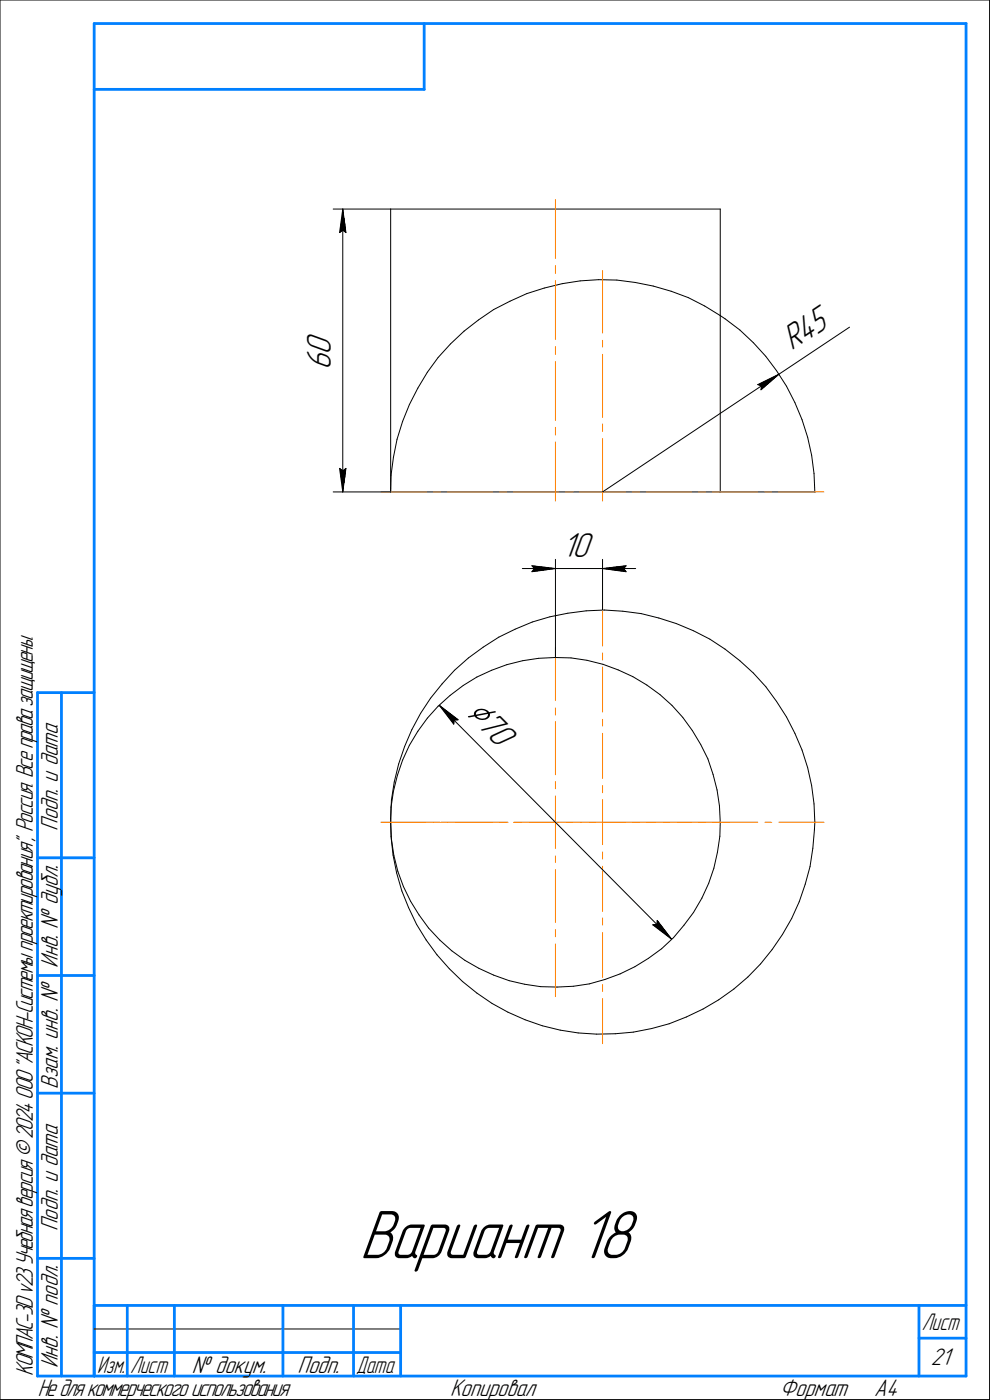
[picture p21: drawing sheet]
<svg xmlns="http://www.w3.org/2000/svg" width="210mm" height="297mm" viewBox="0 0 210 297" stroke-linecap="round" stroke-linejoin="round" font-family="sans-serif">
<defs><g id="words">
<text font-size="15.6" x="76.3" y="267">Вариант 18</text>
<text font-size="8.5" x="98.6" y="151.4" transform="rotate(45 98.6 151.4)">⌀70</text>
<g font-size="7.8">
<text x="70.2" y="75.3" transform="rotate(-90 70.2 75.3)">0</text>
<text x="168" y="74.5" transform="rotate(-34 168 74.5)">R45</text>
<text x="70.2" y="78.5" transform="rotate(-90 70.2 78.5)">6</text>
<text x="119.3" y="118.1">10</text>
</g>
<g font-size="5.4">
<text x="12.3" y="176.2" transform="rotate(-90 12.3 176.2)">Подп. и дата</text>
<text x="12.3" y="205.3" transform="rotate(-90 12.3 205.3)">Инв. № дубл.</text>
<text x="12.3" y="231.1" transform="rotate(-90 12.3 231.1)">Взам. инв. №</text>
<text x="12.3" y="261.2" transform="rotate(-90 12.3 261.2)">Подп. и дата</text>
<text x="7" y="292" transform="rotate(-90 7 292)">КОМПАС-3Dv23Учебнаяверсия©2024ООО&quot;АСКОН-Системыпроектирования&quot;, Россия. Всеправазащищены.</text>
<text x="12.3" y="290.3" transform="rotate(-90 12.3 290.3)">Инв. № подл.</text>
<text x="40.7" y="291.3">№ докум.</text>
<text x="63.1" y="291.3">Подп.</text>
<text x="197.5" y="289.8">21</text>
<text x="8" y="296.3">Недлякоммерческогоиспользования</text>
<text x="95.5" y="296.3">Копировал</text>
<text x="165.5" y="296.3">Формат</text>
<text x="185.5" y="296.3">A4</text>
</g>
<g font-size="5.3">
<text x="195.6" y="282.3">Лист</text>
<text x="20.6" y="291.3">Изм.</text>
<text x="27.6" y="291.3">Лист</text>
<text x="75.6" y="291.3">Дата</text>
</g>
</g></defs>
<g fill="none" stroke="#000" stroke-width=".21">
<path d="M0 0v297zM0 0h210zM210 0v297zM70.7 44.4h12.2zM72.1 49.4l.6-.5zM72.7 44.4l.7 5zM72.7 48.9l.7 .5zM72.7 44.4l-.6 5zM72.7 44.4v60zM82.9 44.4h69.9zM82.9 44.4v60zM123.1 59.6l3.9-.2z"/>
<path d="M127 59.4h3.9zM130.9 59.4l3.9 .5zM134.8 59.9l3.8 .8zM152.8 44.4v22.6zM90.7 79l-2.1 3.4zM93 75.9l-2.3 3.1zM95.6 73l2.9-2.7zM95.6 73l-2.6 2.9zM98.5 70.3l3-2.4zM101.5 67.9l3.2-2.2zM104.7 65.7l3.5-1.8zM108.2 63.9l3.6-1.6z"/>
<path d="M111.8 62.3l3.7-1.2zM115.5 61.1l3.8-.9zM119.3 60.2l3.8-.6zM138.6 60.7l3.8 1.1zM142.4 61.8l3.6 1.4zM146 63.2l3.5 1.7zM149.5 64.9l3.3 2.1zM152.8 67l1 .6zM152.8 67v37.4zM153.8 67.6l3.2 2.4zM157 70l2.9 2.7zM159.9 72.7l2.6 2.9z"/>
<path d="M162.5 75.6l2.3 3.1zM164.8 78.7l2.1 3.3zM165.3 79.4l15-10zM72.1 99.4l.6 5zM72.1 99.4l.6 .5zM72.7 99.9l.7-.5zM73.4 99.4l-.7 5zM83.5 97l-.5 3.8zM84.2 93.2l-.7 3.8zM85.4 89.4l-1.2 3.8zM86.9 85.9l-1.5 3.5zM88.6 82.4l-1.7 3.5z"/>
<path d="M160.8 81.6l.7 .3zM160.8 81.6l4.5-2.2zM161.5 82.7l3.8-3.3zM161.5 81.9v.8zM166.9 82l1.8 3.4zM168.7 85.4l1.5 3.7zM170.2 89.1l1.2 3.7zM171.4 92.8l.8 3.8zM172.2 96.6l.5 3.9zM70.7 104.4h12.2zM82.9 104.4h69.9zM83 100.8l-.1 3.6z"/>
<path d="M117.9 118.7v20.8zM127.8 118.7v10.8zM127.8 104.4l37.5-25zM152.8 104.4h20.1zM172.7 100.5l.2 3.9zM99.4 139.6l3.1-2.3zM102.5 137.3l3.3-2.1zM105.8 135.2l3.5-1.7zM109.3 133.5l3.6-1.5zM110.8 120.6h7.1zM112.9 120.1l5 .5zM112.9 120.1l.5 .5z"/>
<path d="M112.9 121.3l5-.7zM112.9 132l3.8-1.1zM113.4 120.6l-.5 .7zM114.3 139.7l3.5-.2zM116.7 130.9l3.8-.8zM117.8 139.5l3.4 .1zM117.9 120.6h9.9zM120.5 130.1l3.9-.5zM121.2 139.6l3.3 .5zM124.4 129.6l3.9-.1zM127.8 120.6l5 .7zM127.8 120.6l5-.5z"/>
<path d="M127.8 120.6h7.1zM128.3 129.5l3.9 .2zM132.2 129.7l3.9 .5zM132.3 120.6l.5 .7zM132.8 120.1l-.5 .5zM136.1 130.2l3.7 .9zM139.8 131.1l3.7 1.2zM143.5 132.3l3.7 1.6zM147.2 133.9l3.4 1.7zM150.6 135.6l3.2 2.2zM153.8 137.8l3.2 2.4zM85.9 158.4l-1.3 3.7z"/>
<path d="M86.9 158.2l-1.5 3.1zM87.4 154.9l-1.5 3.5zM88.6 155.2l-1.7 3zM89.2 151.4l-1.8 3.5zM90.7 152.4l-2.1 2.8zM91.4 148.2l-2.2 3.2zM93 149.9l2.5-2.3zM93 149.9l-2.3 2.5zM93.2 149.7l4 3zM93.2 149.7l3.1 4zM93.2 149.7l49.3 49.6zM93.8 145.1l-2.4 3.1z"/>
<path d="M95.5 147.6l2.8-2.1zM96.4 152.8l.8-.1zM96.4 152.8l-.1 .9zM96.4 142.2l3-2.6zM96.4 142.2l-2.6 2.9zM98.3 145.5l2.9-1.8zM101.2 143.7l3.1-1.5zM104.3 142.2l3.2-1.1zM107.5 141.1l3.4-.9zM110.9 140.2l3.4-.5zM124.5 140.1l3.4 .9zM127.9 141l3.2 1.2z"/>
<path d="M131.1 142.2l3.2 1.4zM134.3 143.6l2.9 1.8zM137.2 145.4l2.8 2zM140 147.4l2.6 2.3zM142.6 149.7l2.3 2.5zM144.9 152.2l2 2.8zM146.9 155l1.8 3zM148.7 158l1.5 3zM157 140.2l2.9 2.6zM159.9 142.8l2.6 2.9zM162.5 145.7l2.3 3.1zM164.8 148.8l2.1 3.3z"/>
<path d="M166.9 152.1l1.8 3.5zM168.7 155.6l1.5 3.6zM170.2 159.2l1.2 3.7zM82.9 174.8l.2 3.3zM82.9 173.7l.1 3.8zM83 171.3l-.1 3.5zM83 177.5l.4 3.9zM83.1 178.1l.5 3.4zM83.1 169.8l-.2 3.9zM83.5 167.9l-.5 3.4zM83.7 165.9l-.6 3.9zM84.3 164.5l-.8 3.4z"/>
<path d="M84.6 162.1l-.9 3.8zM85.4 161.3l-1.1 3.2zM150.2 161l1.1 3.3zM151.3 164.3l.8 3.3zM152.1 167.6l.6 3.4zM152.7 171l.1 3.5zM152.7 177.5l-.5 3.3zM152.8 174.5l-.1 3zM171.4 162.9l.8 3.8zM172.2 166.7l.5 3.9zM172.7 170.6l.2 3.9zM172.8 176.1l-.3 3.9z"/>
<path d="M172.9 174.5l-.1 1.6zM83.4 181.4l.8 3.9zM83.6 181.5l.8 3.4zM84.2 185.3l1.1 3.8zM84.4 184.9l1.2 3.2zM85.3 189.1l1.4 3.5zM85.6 188.1l1.5 3.2zM86.7 192.6l1.7 3.6zM87.1 191.3l1.8 2.8zM88.4 196.2l2 3.3zM88.9 194.1l2 2.8zM90.4 199.5l2.3 3.1z"/>
<path d="M90.9 196.9l2.4 2.6zM93.3 199.5l2.5 2.3zM138.5 196.3l4 3zM138.5 196.3l.9-.1zM139.4 195.3v.9zM139.4 195.3l3.1 4zM145.1 196.3l-2.2 2.7zM147.2 193.6l-2.1 2.7zM148.9 190.6l-1.7 3zM150.4 187.5l-1.5 3.1zM151.5 184.2l-1.1 3.3zM152.2 180.8l-.7 3.4z"/>
<path d="M166 198.3l-2.2 3.2zM168 194.9l-2 3.4zM169.6 191.3l-1.6 3.6zM170.9 187.6l-1.3 3.7zM171.9 183.9l-1 3.7zM172.5 180l-.6 3.9zM92.7 202.6l2.6 3zM95.3 205.6l2.8 2.7zM95.8 201.8l2.8 2zM98.1 208.3l3.1 2.4zM98.6 203.8l3 1.7zM101.2 210.7l3.2 2.2z"/>
<path d="M101.6 205.5l3.1 1.4zM104.4 212.9l3.4 1.9zM104.7 206.9l3.3 1.2zM107.8 214.8l3.6 1.6zM108 208.1l3.3 .8zM111.3 208.9l3.4 .5zM111.4 216.4l3.7 1.3zM114.7 209.4l3.5 .1zM115.1 217.7l3.8 .9zM118.2 209.5l3.5-.2zM118.9 218.6l3.8 .6zM121.7 209.3l3.4-.5z"/>
<path d="M122.7 219.2l3.9 .3zM125.1 208.8l3.3-.9zM126.6 219.5l4-.1zM128.4 207.9l3.2-1.2zM130.6 219.4l3.8-.4zM131.6 206.7l3.1-1.6zM134.4 219l3.9-.7zM134.7 205.1l2.9-1.7zM137.6 203.4l2.8-2.1zM138.3 218.3l3.7-1zM140.4 201.3l2.5-2.3zM142 217.3l3.6-1.5z"/>
<path d="M145.6 215.8l3.6-1.7zM149.2 214.1l3.3-1.9zM152.5 212.2l3.2-2.3zM155.7 209.9l3-2.6zM161.4 204.6l-2.7 2.7zM163.8 201.5l-2.4 3.1zM0 297h210zM20 282h65z"/>
</g>
<g fill="none" stroke="#ff8000" stroke-width=".21">
<path d="M117.9 42.3v12.6zM117.9 56.4v1.6zM117.9 59.5v12.6zM127.8 57.4v13.3zM117.9 73.6v1.6zM117.9 76.7v12.5zM127.8 72.2v1.5zM127.8 75.2v6.7zM117.9 90.7v1.6zM117.9 93.8v12.5zM127.8 93v13.3zM127.8 90v1.5z"/>
<path d="M127.8 81.9v6.7zM80.9 104.4h9.5zM91.9 104.4h1.5zM94.9 104.4h9.6zM106 104.4h1.5zM109 104.4h9.5zM120.1 104.4h1.5zM123 104.4h4.8zM127.8 104.4h4.9zM134.1 104.4h1.5zM137.2 104.4h9.5zM148.2 104.4h1.5z"/>
<path d="M151.2 104.4h9.6zM162.3 104.4h1.4zM165.3 104.4h9.5zM117.9 137.5v11.2zM127.8 127.5v9.6zM127.8 138.6v1.4zM117.9 150.2v1.5zM117.9 153.2v11.2zM127.8 141.6v9.5zM127.8 152.7v1.4zM127.8 155.6v9.6zM80.9 174.5h9.5z"/>
<path d="M80.9 174.5h11.1zM91.9 174.5h1.5zM93.6 174.5h1.5zM94.9 174.5h9.6zM96.5 174.5h11.3zM106 174.5h1.5zM109 174.5h9.5zM109.2 174.5h1.5zM112.3 174.5h5.6zM117.9 174.5h5.5zM117.9 174.5v5.6zM117.9 165.9v1.5z"/>
<path d="M117.9 168.9v5.6zM120.1 174.5h1.5zM123 174.5h4.8zM125 174.5h1.4zM127.8 174.5h4.9zM127.8 174.5v4.7zM127.8 166.7v1.5zM127.8 169.7v4.8zM127.9 174.5h11.2zM134.1 174.5h1.5zM137.2 174.5h9.5zM140.6 174.5h1.6z"/>
<path d="M143.7 174.5h11.2zM148.2 174.5h1.5zM151.2 174.5h9.6zM162.3 174.5h1.4zM165.3 174.5h9.5zM117.9 197.3v1.5zM117.9 184.6v11.1zM117.9 181.6v1.4zM127.8 197.9v9.5zM127.8 194.8v1.5zM127.8 183.8v9.6zM127.8 180.8v1.5z"/>
<path d="M117.9 200.3v11.2zM127.8 211.9v9.6zM127.8 209v1.4z"/>
</g>
<g fill="#fff" stroke="#fff" stroke-width=".21">
<path d="M164.8 79.5h.5zM164.3 79.6h.9zM163.9 79.7h1.3zM163.4 79.8h1.7zM163.2 79.8h1.8zM163.1 79.9h1.9zM162.9 80h2zM162.7 80.1h2.1zM162.6 80.2h2.2zM162.4 80.3h2.4zM162.2 80.3h2.6zM162.1 80.4h2.6zM161.9 80.5h2.7zM161.7 80.6h2.9zM161.5 80.7h3zM161.4 80.8h3zM161.2 80.9h3.2zM161 80.9h3.3zM160.9 81h3.4zM160.7 81.1h3.5zM160.5 81.2h3.6zM160.4 81.3h3.6zM160.2 81.4h3.7zM160 81.4h3.8zM160.1 81.5h3.6zM160.2 81.6h3.4zM160.2 81.7h3.3zM160.3 81.8h3.1zM160.4 81.9h2.9zM160.4 82h2.8zM160.4 82h2.7zM160.5 82.1h2.5zM160.5 82.2h2.4zM160.6 82.3h2.2zM160.7 82.4h2zM160.7 82.5h1.9zM160.8 82.5h1.7zM160.9 82.6h1.5zM160.9 82.7h1.4zM161 82.8h1.2zM161 82.9h1.1zM161 83h1.1zM161.1 83.1h.8zM161.2 83.1h.6zM161.2 83.2h.5zM161.3 83.3h.3zM161.4 83.4h.1z"/>
<path d="M174 63.8h.2zM173.8 63.9h.4zM173.7 64h.5zM173.6 64.1h.7zM173.5 64.2h.9zM173.3 64.3h1.1zM173.2 64.3h1.3zM173.1 64.4h1.5zM173 64.5h1.6zM172.8 64.6h1.9zM172.7 64.7h2.1zM172.6 64.8h2.2zM172.5 64.9h2.3zM172.3 64.9h2.6zM172.2 65h2.7zM172 65.1h3zM172 65.2h3.1zM171.8 65.3h3.3zM171.7 65.4h3.5zM171.5 65.4h3.7zM171.4 65.5h3.9zM171.3 65.6h4zM171.2 65.7h4.1zM171 65.8h4.4zM170.9 65.9h4.6zM170.8 66h4.7zM170.7 66h4.9zM170.5 66.1h5.2zM170.4 66.2h5.3zM170.3 66.3h5.5zM170.2 66.4h5.7zM170 66.5h5.9zM169.9 66.5h6zM169.8 66.6h6.2zM169.7 66.7h6.3zM169.5 66.8h6.6zM169.4 66.9h6.7zM169.2 67h7zM169.2 67.1h7.1zM169 67.1h7.3zM168.9 67.2h7.5zM168.7 67.3h7.7zM168.7 67.4h7.7zM168.5 67.5h8zM168.4 67.6h8.2zM168.2 67.6h8.4zM168.1 67.7h8.6zM168 67.8h8.8zM167.9 67.9h8.9zM167.7 68h9.2zM167.6 68.1h9.4zM167.5 68.2h9.5zM167.4 68.2h9.6zM167.2 68.3h9.8zM167.1 68.4h10zM167 68.5h10.2zM166.9 68.6h10.3zM166.7 68.7h10.6zM166.6 68.7h10.8zM166.5 68.8h10.9zM166.4 68.9h11.1zM166.2 69h11.3zM166.1 69.1h11.4zM165.9 69.2h11.7zM165.9 69.3h11.8zM165.7 69.3h12zM165.6 69.4h12.2zM165.4 69.5h12.5zM165.4 69.6h12.5zM165.2 69.7h12.8zM165.1 69.8h12.9zM164.9 69.8h13zM165 69.9h12.7zM165.1 70h12.5zM165.2 70.1h12.3zM165.2 70.2h12.2zM165.3 70.3h11.9zM165.4 70.4h11.7zM165.4 70.4h11.6zM165.4 70.5h11.5zM165.5 70.6h11.2zM165.5 70.7h11.1zM165.6 70.8h10.8zM165.7 70.9h10.7zM165.7 71h10.5zM165.8 71h10.3zM165.9 71.1h10zM165.9 71.2h10zM165.9 71.3h9.8zM166 71.4h9.6zM166 71.5h9.4zM166.1 71.5h9.2zM166.2 71.6h9zM166.2 71.7h8.9zM166.3 71.8h8.6zM166.4 71.9h8.4zM166.4 72h8.3zM166.5 72.1h8.1zM166.5 72.1h7.9zM166.5 72.2h7.8zM166.6 72.3h7.6zM166.7 72.4h7.4zM166.7 72.5h7.2zM166.8 72.6h7zM166.9 72.6h6.8zM166.9 72.7h6.7zM167 72.8h6.4zM167 72.9h6.3zM167 73h6.1zM167.1 73.1h6zM167.2 73.2h5.7zM167.2 73.2h5.6zM167.3 73.3h5.3zM167.4 73.4h5.2zM167.4 73.5h5zM167.5 73.6h4.8zM167.6 73.7h4.5zM167.6 73.7h4.4zM167.6 73.8h4.3zM167.7 73.9h4.1zM167.7 74h3.9zM167.8 74.1h3.7zM167.9 74.2h3.5zM167.9 74.3h3.4zM168 74.3h3.1zM168.1 74.4h2.9zM168.1 74.5h2.8zM168.1 74.6h2.7zM168.2 74.7h2.4zM168.2 74.8h2.3zM168.3 74.8h2zM168.4 74.9h1.9zM168.4 75h1.7zM168.5 75.1h1.5zM168.6 75.2h1.2zM168.6 75.3h1.2zM168.7 75.4h.9zM168.7 75.4h.8zM168.7 75.5h.6zM168.8 75.6h.4zM168.9 75.7h.2z"/>
<path d="M64.6 70.3h7.1zM64.6 70.4h7.1zM64.6 70.4h7.1zM64.6 70.5h7.1zM64.6 70.6h7.1zM64.6 70.7h7.1zM64.6 70.8h7.1zM64.6 70.9h7.1zM64.6 71h7.1zM64.6 71h7.1zM64.6 71.1h7.1zM64.6 71.2h7.1zM64.6 71.3h7.1zM64.6 71.4h7.1zM64.6 71.5h7.1zM64.6 71.5h7.1zM64.6 71.6h7.1zM64.6 71.7h7.1zM64.6 71.8h7.1zM64.6 71.9h7.1zM64.6 72h7.1zM64.6 72.1h7.1zM64.6 72.1h7.1zM64.6 72.2h7.1zM64.6 72.3h7.1zM64.6 72.4h7.1zM64.6 72.5h7.1zM64.6 72.6h7.1zM64.6 72.6h7.1zM64.6 72.7h7.1zM64.6 72.8h7.1zM64.6 72.9h7.1zM64.6 73h7.1zM64.6 73.1h7.1zM64.6 73.2h7.1zM64.6 73.2h7.1zM64.6 73.3h7.1zM64.6 73.4h7.1zM64.6 73.5h7.1zM64.6 73.6h7.1zM64.6 73.7h7.1zM64.6 73.7h7.1zM64.6 73.8h7.1zM64.6 73.9h7.1zM64.6 74h7.1zM64.6 74.1h7.1zM64.6 74.2h7.1zM64.6 74.3h7.1zM64.6 74.3h7.1zM64.6 74.4h7.1zM64.6 74.5h7.1zM64.6 74.6h7.1zM64.6 74.7h7.1zM64.6 74.8h7.1zM64.6 74.8h7.1zM64.6 74.9h7.1zM64.6 75h7.1zM64.6 75.1h7.1zM64.6 75.2h7.1zM64.6 75.3h7.1zM64.6 75.4h7.1zM64.6 75.4h7.1zM64.6 75.5h7.1zM64.6 75.6h7.1zM64.6 75.7h7.1zM64.6 75.8h7.1zM64.6 75.9h7.1zM64.6 75.9h7.1zM64.6 76h7.1zM64.6 76.1h7.1zM64.6 76.2h7.1zM64.6 76.3h7.1zM64.6 76.4h7.1zM64.6 76.5h7.1zM64.6 76.5h7.1zM64.6 76.6h7.1zM64.6 76.7h7.1zM64.6 76.8h7.1zM64.6 76.9h7.1zM64.6 77h7.1zM64.6 77h7.1zM64.6 77.1h7.1zM64.6 77.2h7.1zM64.6 77.3h7.1zM64.6 77.4h7.1zM64.6 77.5h7.1zM64.6 77.6h7.1zM64.6 77.6h7.1zM64.6 77.7h7.1zM64.6 77.8h7.1zM64.6 77.9h7.1zM64.6 78h7.1zM64.6 78.1h7.1zM64.6 78.1h7.1zM64.6 78.2h7.1zM64.6 78.3h7.1zM64.6 78.4h7.1z"/>
<path d="M71.5 98.9h2.5zM71.6 99h2.4zM71.6 99.1h2.4zM71.6 99.1h2.4zM71.6 99.2h2.4zM71.6 99.3h2.4zM71.6 99.4h2.4zM71.6 99.5h2.4zM71.6 99.6h2.3zM71.7 99.7h2.2zM71.7 99.7h2.2zM71.7 99.8h2.2zM71.7 99.9h2.2zM71.7 100h2.2zM71.7 100.1h2.2zM71.7 100.2h2.1zM71.7 100.2h2.1zM71.7 100.3h2.1zM71.8 100.4h2zM71.8 100.5h2zM71.8 100.6h2zM71.8 100.7h2zM71.8 100.8h1.9zM71.8 100.8h1.9zM71.8 100.9h1.9zM71.8 101h1.9zM71.8 101.1h1.9zM71.9 101.2h1.8zM71.9 101.3h1.8zM71.9 101.3h1.8zM71.9 101.4h1.8zM71.9 101.5h1.8zM71.9 101.6h1.8zM71.9 101.7h1.8zM71.9 101.8h1.8zM71.9 101.9h1.8zM72 101.9h1.7zM72 102h1.6zM72 102.1h1.6zM72 102.2h1.6zM72 102.3h1.6zM72 102.4h1.6zM72 102.4h1.6zM72 102.5h1.6zM72 102.6h1.5zM72.1 102.7h1.4zM72.1 102.8h1.4zM72.1 102.9h1.3zM72.1 103h1.3zM72.2 103h1.1zM72.2 103.1h1.1zM72.2 103.2h1zM72.3 103.3h.9zM72.3 103.4h.9zM72.4 103.5h.8zM72.4 103.5h.8zM72.5 103.6h.6zM72.5 103.7h.6zM72.5 103.8h.5zM72.6 103.9h.4zM72.6 104h.4zM72.6 104.1h.3zM72.6 104.1h.3z"/>
<path d="M72.6 44.6h.3zM72.6 44.7h.3zM72.6 44.8h.4zM72.6 44.9h.4zM72.5 45h.5zM72.5 45h.6zM72.5 45.1h.6zM72.4 45.2h.8zM72.4 45.3h.8zM72.3 45.4h.9zM72.3 45.5h.9zM72.2 45.6h1zM72.2 45.6h1.1zM72.2 45.7h1.1zM72.1 45.8h1.3zM72.1 45.9h1.3zM72.1 46h1.4zM72.1 46.1h1.4zM72 46.1h1.5zM72 46.2h1.6zM72 46.3h1.6zM72 46.4h1.6zM72 46.5h1.6zM72 46.6h1.6zM72 46.7h1.6zM72 46.7h1.6zM72 46.8h1.7zM71.9 46.9h1.8zM71.9 47h1.8zM71.9 47.1h1.8zM71.9 47.2h1.8zM71.9 47.2h1.8zM71.9 47.3h1.8zM71.9 47.4h1.8zM71.9 47.5h1.8zM71.9 47.6h1.8zM71.8 47.7h1.9zM71.8 47.8h1.9zM71.8 47.8h1.9zM71.8 47.9h1.9zM71.8 48h1.9zM71.8 48.1h2zM71.8 48.2h2zM71.8 48.3h2zM71.8 48.3h2zM71.7 48.4h2.1zM71.7 48.5h2.1zM71.7 48.6h2.1zM71.7 48.7h2.2zM71.7 48.8h2.2zM71.7 48.9h2.2zM71.7 48.9h2.2zM71.7 49h2.2zM71.7 49.1h2.2zM71.6 49.2h2.3zM71.6 49.3h2.4zM71.6 49.4h2.4zM71.6 49.4h2.4zM71.6 49.5h2.4zM71.6 49.6h2.4zM71.6 49.7h2.4zM71.6 49.8h2.4z"/>
<path d="M139.4 194.6h.2zM139.4 194.7h.3zM139.3 194.8h.5zM139.2 194.9h.6zM139.1 195h.8zM139 195.1h1zM138.9 195.2h1.1zM138.9 195.2h1.1zM138.8 195.3h1.3zM138.6 195.4h1.6zM138.5 195.5h1.8zM138.4 195.6h1.9zM138.3 195.7h2.1zM138.3 195.7h2.2zM138.2 195.8h2.3zM138.1 195.9h2.4zM138 196h2.6zM137.9 196.1h2.8zM137.8 196.2h3zM137.8 196.3h3zM137.9 196.3h3zM138 196.4h3zM138.1 196.5h3zM138.3 196.6h2.8zM138.3 196.7h2.8zM138.4 196.8h2.8zM138.6 196.8h2.7zM138.7 196.9h2.6zM138.8 197h2.6zM138.9 197.1h2.6zM139 197.2h2.6zM139.1 197.3h2.5zM139.2 197.4h2.4zM139.4 197.4h2.3zM139.4 197.5h2.3zM139.5 197.6h2.3zM139.7 197.7h2.1zM139.8 197.8h2.1zM139.9 197.9h2zM140 198h2zM140.1 198h1.9zM140.2 198.1h1.8zM140.3 198.2h1.8zM140.5 198.3h1.6zM140.5 198.4h1.7zM140.6 198.5h1.6zM140.7 198.5h1.5zM141 198.6h1.2zM141.1 198.7h1.1zM141.3 198.8h1zM141.6 198.9h.7zM141.7 199h.7zM141.9 199.1h.5zM142.2 199.1h.3zM142.3 199.2h.2z"/>
<path d="M93.3 149.8h.2zM93.3 149.9h.4zM93.4 149.9h.5zM93.4 150h.7zM93.4 150.1h1zM93.5 150.2h1.1zM93.5 150.3h1.3zM93.6 150.4h1.4zM93.6 150.5h1.6zM93.6 150.5h1.6zM93.6 150.6h1.7zM93.6 150.7h1.9zM93.6 150.8h2zM93.7 150.9h2zM93.7 151h2.1zM93.8 151h2.1zM93.8 151.1h2.2zM93.8 151.2h2.3zM93.9 151.3h2.4zM93.9 151.4h2.5zM93.9 151.5h2.5zM94 151.6h2.6zM94.1 151.6h2.6zM94.1 151.7h2.7zM94.2 151.8h2.7zM94.2 151.9h2.8zM94.3 152h2.8zM94.4 152.1h2.8zM94.5 152.1h2.9zM94.5 152.2h3zM94.6 152.3h2.9zM94.7 152.4h3zM94.7 152.5h3.1zM94.8 152.6h3.1zM94.8 152.7h3.2zM94.9 152.7h3zM95 152.8h2.8zM95.1 152.9h2.6zM95.1 153h2.5zM95.2 153.1h2.3zM95.2 153.2h2.3zM95.3 153.2h2.1zM95.3 153.3h2zM95.4 153.4h1.8zM95.5 153.5h1.6zM95.6 153.6h1.4zM95.7 153.7h1.2zM95.7 153.8h1.2zM95.8 153.8h1zM95.8 153.9h.9zM95.9 154h.7zM95.9 154.1h.6zM96 154.2h.4zM96.1 154.3h.3z"/>
<path d="M102.5 147.5h.2zM102.4 147.6h.4zM102.4 147.7h.5zM102.3 147.7h.7zM102.2 147.8h.8zM102.1 147.9h1zM102 148h1.2zM101.9 148.1h1.4zM101.9 148.2h1.5zM101.8 148.3h1.7zM101.7 148.3h1.8zM101.6 148.4h2zM101.5 148.5h2.2zM101.4 148.6h2.4zM101.3 148.7h2.6zM101.3 148.8h2.7zM101.2 148.8h2.9zM101.1 148.9h3zM101 149h3.2zM100.9 149.1h3.4zM100.8 149.2h3.6zM100.8 149.3h3.7zM100.7 149.4h3.9zM100.6 149.4h4zM100.5 149.5h4.2zM100.4 149.6h4.4zM100.3 149.7h4.6zM100.2 149.8h4.8zM100.2 149.9h4.9zM100.1 149.9h5.1zM100 150h5.2zM99.9 150.1h5.4zM99.8 150.2h5.6zM99.7 150.3h5.8zM99.7 150.4h5.9zM99.6 150.5h6.1zM99.5 150.5h6.2zM99.4 150.6h6.4zM99.3 150.7h6.6zM99.2 150.8h6.8zM99.1 150.9h7zM99.1 151h7.1zM99 151h7.3zM98.9 151.1h7.4zM98.8 151.2h7.6zM98.7 151.3h7.8zM98.6 151.4h8zM98.6 151.5h8.1zM98.5 151.6h8.3zM98.4 151.6h8.4zM98.3 151.7h8.6zM98.2 151.8h8.8zM98.1 151.9h9zM98 152h9.2zM98 152.1h9.3zM97.9 152.1h9.5zM97.8 152.2h9.6zM97.7 152.3h9.8zM97.6 152.4h10zM97.5 152.5h10.2zM97.5 152.6h10.3zM97.5 152.7h10.4zM97.6 152.7h10.3zM97.7 152.8h10.3zM97.8 152.9h10.3zM97.9 153h10.3zM98 153.1h10.3zM98 153.2h10.4zM98.1 153.2h10.4zM98.2 153.3h10.3zM98.3 153.4h10.3zM98.4 153.5h10.3zM98.5 153.6h10.3zM98.6 153.7h10.3zM98.6 153.8h10.4zM98.7 153.8h10.4zM98.8 153.9h10.3zM98.9 154h10.3zM99 154.1h10.3zM99.1 154.2h10.3zM99.1 154.3h10.4zM99.2 154.3h10.4zM99.3 154.4h10.3zM99.4 154.5h10.3zM99.5 154.6h10.3zM99.6 154.7h10.3zM99.7 154.8h10.3zM99.7 154.9h10.4zM99.8 154.9h10.4zM99.9 155h10.3zM100 155.1h10.3zM100.1 155.2h10.3zM100.2 155.3h10.3zM100.2 155.4h10.4zM100.3 155.4h10.4zM100.4 155.5h10.3zM100.5 155.6h10.3zM100.6 155.7h10.2zM100.7 155.8h10zM100.8 155.9h9.9zM100.8 156h9.8zM100.9 156h9.6zM101 156.1h9.4zM101.1 156.2h9.2zM101.2 156.3h9zM101.3 156.4h8.9zM101.3 156.5h8.8zM101.4 156.5h8.6zM101.5 156.6h8.4zM101.6 156.7h8.2zM101.7 156.8h8zM101.8 156.9h7.8zM101.9 157h7.7zM101.9 157.1h7.6zM102 157.1h7.4zM102.1 157.2h7.2zM102.2 157.3h7zM102.3 157.4h6.8zM102.4 157.5h6.7zM102.4 157.6h6.6zM102.5 157.6h6.4zM102.6 157.7h6.2zM102.7 157.8h6zM102.8 157.9h5.8zM102.9 158h5.6zM103 158.1h5.5zM103 158.2h5.4zM103.1 158.2h5.2zM103.2 158.3h5zM103.3 158.4h4.8zM103.4 158.5h4.6zM103.5 158.6h4.4zM103.5 158.7h4.4zM103.6 158.7h4.2zM103.7 158.8h4zM103.8 158.9h3.8zM103.9 159h3.6zM104 159.1h3.4zM104.1 159.2h3.3zM104.1 159.3h3.2zM104.2 159.3h3zM104.3 159.4h2.8zM104.4 159.5h2.6zM104.5 159.6h2.4zM104.6 159.7h2.2zM104.6 159.8h2.2zM104.7 159.9h2zM104.8 159.9h1.8zM104.9 160h1.6zM105 160.1h1.4zM105.1 160.2h1.2zM105.2 160.3h1.1zM105.2 160.4h1zM105.3 160.4h.8zM105.4 160.5h.6zM105.5 160.6h.4zM105.6 160.7h.2z"/>
<path d="M119.3 112.5h7.1zM119.3 112.6h7.1zM119.3 112.7h7.1zM119.3 112.8h7.1zM119.3 112.9h7.1zM119.3 112.9h7.1zM119.3 113h7.1zM119.3 113.1h7.1zM119.3 113.2h7.1zM119.3 113.3h7.1zM119.3 113.4h7.1zM119.3 113.5h7.1zM119.3 113.5h7.1zM119.3 113.6h7.1zM119.3 113.7h7.1zM119.3 113.8h7.1zM119.3 113.9h7.1zM119.3 114h7.1zM119.3 114h7.1zM119.3 114.1h7.1zM119.3 114.2h7.1zM119.3 114.3h7.1zM119.3 114.4h7.1zM119.3 114.5h7.1zM119.3 114.6h7.1zM119.3 114.6h7.1zM119.3 114.7h7.1zM119.3 114.8h7.1zM119.3 114.9h7.1zM119.3 115h7.1zM119.3 115.1h7.1zM119.3 115.1h7.1zM119.3 115.2h7.1zM119.3 115.3h7.1zM119.3 115.4h7.1zM119.3 115.5h7.1zM119.3 115.6h7.1zM119.3 115.7h7.1zM119.3 115.7h7.1zM119.3 115.8h7.1zM119.3 115.9h7.1zM119.3 116h7.1zM119.3 116.1h7.1zM119.3 116.2h7.1zM119.3 116.2h7.1zM119.3 116.3h7.1zM119.3 116.4h7.1zM119.3 116.5h7.1zM119.3 116.6h7.1zM119.3 116.7h7.1zM119.3 116.8h7.1zM119.3 116.8h7.1zM119.3 116.9h7.1zM119.3 117h7.1zM119.3 117.1h7.1zM119.3 117.2h7.1zM119.3 117.3h7.1zM119.3 117.3h7.1zM119.3 117.4h7.1zM119.3 117.5h7.1zM119.3 117.6h7.1zM119.3 117.7h7.1zM119.3 117.8h7.1zM119.3 117.9h7.1zM119.3 117.9h7.1zM119.3 118h7.1zM119.3 118.1h7.1zM119.3 118.2h7.1zM119.3 118.3h7.1zM119.3 118.4h7.1zM119.3 118.4h7.1zM119.3 118.5h7.1zM119.3 118.6h7.1zM119.3 118.7h7.1zM119.3 118.8h7.1zM119.3 118.9h7.1zM119.3 119h7.1zM119.3 119h7.1zM119.3 119.1h7.1zM119.3 119.2h7.1zM119.3 119.3h7.1zM119.3 119.4h7.1zM119.3 119.5h7.1zM119.3 119.5h7.1zM119.3 119.6h7.1z"/>
<path d="M112.4 119.5h.6zM112.4 119.6h1.2zM112.4 119.7h1.8zM112.4 119.8h2.5zM112.4 119.9h3.1zM112.4 120h3.7zM112.4 120.1h3.9zM112.4 120.1h4.2zM112.4 120.2h4.4zM112.4 120.3h4.6zM112.4 120.4h4.9zM112.4 120.5h5zM112.4 120.6h5.3zM112.4 120.6h5.5zM112.4 120.7h5.3zM112.4 120.8h5.1zM112.4 120.9h4.9zM112.4 121h4.7zM112.4 121.1h4.5zM112.4 121.2h4.3zM112.4 121.2h4.1zM112.4 121.3h3.9zM112.4 121.4h3.7zM112.4 121.5h3.1zM112.4 121.6h2.5zM112.4 121.7h1.8zM112.4 121.8h1.2zM112.4 121.8h.6z"/>
<path d="M132.8 119.5h.5zM132.2 119.6h1.1zM131.5 119.7h1.8zM130.9 119.8h2.4zM130.3 119.9h3zM129.6 120h3.7zM129.5 120.1h3.8zM129.2 120.1h4.1zM129 120.2h4.3zM128.8 120.3h4.5zM128.5 120.4h4.8zM128.4 120.5h4.9zM128.1 120.6h5.2zM127.8 120.6h5.5zM128.1 120.7h5.2zM128.3 120.8h5zM128.4 120.9h4.9zM128.7 121h4.6zM128.9 121.1h4.4zM129 121.2h4.3zM129.3 121.2h4zM129.5 121.3h3.8zM129.6 121.4h3.7zM130.3 121.5h3zM130.9 121.6h2.4zM131.5 121.7h1.8zM132.2 121.8h1.1zM132.8 121.8h.5z"/>
<path d="M76.3 255.8h60.5zM76.3 255.9h60.5zM76.3 255.9h60.5zM76.3 256h60.5zM76.3 256.1h60.5zM76.3 256.2h60.5zM76.3 256.3h60.5zM76.3 256.4h60.5zM76.3 256.5h60.5zM76.3 256.5h60.5zM76.3 256.6h60.5zM76.3 256.7h60.5zM76.3 256.8h60.5zM76.3 256.9h60.5zM76.3 257h60.5zM76.3 257h60.5zM76.3 257.1h60.5zM76.3 257.2h60.5zM76.3 257.3h60.5zM76.3 257.4h60.5zM76.3 257.5h60.5zM76.3 257.6h60.5zM76.3 257.6h60.5zM76.3 257.7h60.5zM76.3 257.8h60.5zM76.3 257.9h60.5zM76.3 258h60.5zM76.3 258.1h60.5zM76.3 258.1h60.5zM76.3 258.2h60.5zM76.3 258.3h60.5zM76.3 258.4h60.5zM76.3 258.5h60.5zM76.3 258.6h60.5zM76.3 258.7h60.5zM76.3 258.7h60.5zM76.3 258.8h60.5zM76.3 258.9h60.5zM76.3 259h60.5zM76.3 259.1h60.5zM76.3 259.2h60.5zM76.3 259.2h60.5zM76.3 259.3h60.5zM76.3 259.4h60.5zM76.3 259.5h60.5zM76.3 259.6h60.5zM76.3 259.7h60.5zM76.3 259.8h60.5zM76.3 259.8h60.5zM76.3 259.9h60.5zM76.3 260h60.5zM76.3 260.1h60.5zM76.3 260.2h60.5zM76.3 260.3h60.5zM76.3 260.3h60.5zM76.3 260.4h60.5zM76.3 260.5h60.5zM76.3 260.6h60.5zM76.3 260.7h60.5zM76.3 260.8h60.5zM76.3 260.9h60.5zM76.3 260.9h60.5zM76.3 261h60.5zM76.3 261.1h60.5zM76.3 261.2h60.5zM76.3 261.3h60.5zM76.3 261.4h60.5zM76.3 261.5h60.5zM76.3 261.5h60.5zM76.3 261.6h60.5zM76.3 261.7h60.5zM76.3 261.8h60.5zM76.3 261.9h60.5zM76.3 262h60.5zM76.3 262h60.5zM76.3 262.1h60.5zM76.3 262.2h60.5zM76.3 262.3h60.5zM76.3 262.4h60.5zM76.3 262.5h60.5zM76.3 262.6h60.5zM76.3 262.6h60.5zM76.3 262.7h60.5zM76.3 262.8h60.5zM76.3 262.9h60.5zM76.3 263h60.5zM76.3 263.1h60.5zM76.3 263.1h60.5zM76.3 263.2h60.5zM76.3 263.3h60.5zM76.3 263.4h60.5zM76.3 263.5h60.5zM76.3 263.6h60.5zM76.3 263.7h60.5zM76.3 263.7h60.5zM76.3 263.8h60.5zM76.3 263.9h60.5zM76.3 264h60.5zM76.3 264.1h60.5zM76.3 264.2h60.5zM76.3 264.2h60.5zM76.3 264.3h60.5zM76.3 264.4h60.5zM76.3 264.5h60.5zM76.3 264.6h60.5zM76.3 264.7h60.5zM76.3 264.8h60.5zM76.3 264.8h60.5zM76.3 264.9h60.5zM76.3 265h60.5zM76.3 265.1h60.5zM76.3 265.2h60.5zM76.3 265.3h60.5zM76.3 265.3h60.5zM76.3 265.4h60.5zM76.3 265.5h60.5zM76.3 265.6h60.5zM76.3 265.7h60.5zM76.3 265.8h60.5zM76.3 265.9h60.5zM76.3 265.9h60.5zM76.3 266h60.5zM76.3 266.1h60.5zM76.3 266.2h60.5zM76.3 266.3h60.5zM76.3 266.4h60.5zM76.3 266.4h60.5zM76.3 266.5h60.5zM76.3 266.6h60.5zM76.3 266.7h60.5zM76.3 266.8h60.5zM76.3 266.9h60.5zM76.3 267h60.5zM76.3 267h60.5zM76.3 267.1h60.5zM76.3 267.2h60.5zM76.3 267.3h60.5zM76.3 267.4h60.5zM76.3 267.5h60.5zM76.3 267.5h60.5zM76.3 267.6h60.5zM76.3 267.7h60.5zM76.3 267.8h60.5zM76.3 267.9h60.5zM76.3 268h60.5zM76.3 268.1h60.5zM76.3 268.1h60.5zM76.3 268.2h60.5zM76.3 268.3h60.5zM76.3 268.4h60.5zM76.3 268.5h60.5zM76.3 268.6h60.5zM76.3 268.6h60.5zM76.3 268.7h60.5zM76.3 268.8h60.5zM76.3 268.9h60.5zM76.3 269h60.5zM76.3 269.1h60.5zM76.3 269.2h60.5zM76.3 269.2h60.5zM76.3 269.3h60.5zM76.3 269.4h60.5zM76.3 269.5h60.5zM76.3 269.6h60.5zM76.3 269.7h60.5zM76.3 269.7h60.5zM76.3 269.8h60.5zM76.3 269.9h60.5zM76.3 270h60.5z"/>
</g>
<g fill="#000" stroke="#000" stroke-width=".21">
<path d="M72.6 45.6h.1zM72.6 45.7h.1zM72.6 45.8h.1zM72.6 45.9h.1zM72.6 46h.1zM72.6 46.1h.1zM72.6 46.1h.1zM72.6 46.2h.1zM72.5 46.3h.2zM72.5 46.4h.2zM72.5 46.5h.2zM72.5 46.6h.2zM72.5 46.7h.2zM72.5 46.7h.2zM72.5 46.8h.2zM72.4 46.9h.3zM72.4 47h.3zM72.4 47.1h.3zM72.4 47.2h.3zM72.4 47.2h.3zM72.4 47.3h.3zM72.4 47.4h.3zM72.3 47.5h.4zM72.3 47.6h.4zM72.3 47.7h.4zM72.3 47.8h.4zM72.3 47.8h.4zM72.3 47.9h.4zM72.3 48h.4zM72.3 48.1h.4zM72.2 48.2h.5zM72.2 48.3h.5zM72.2 48.3h.5zM72.2 48.4h.5zM72.2 48.5h.5zM72.2 48.6h.5zM72.2 48.7h.5zM72.1 48.8h.6zM72.1 48.9h.6zM72.1 48.9h.5zM72.1 49h.5zM72.1 49.1h.3zM72.1 49.2h.2z"/>
<path d="M72.7 45h.2zM72.7 45.1h.2zM72.7 45.2h.2zM72.7 45.3h.2zM72.7 45.4h.2zM72.7 45.5h.2zM72.7 45.6h.2zM72.7 45.6h.3zM72.7 45.7h.3zM72.7 45.8h.3zM72.7 45.9h.3zM72.7 46h.3zM72.7 46.1h.3zM72.7 46.1h.3zM72.7 46.2h.3zM72.7 46.3h.4zM72.7 46.4h.4zM72.7 46.5h.4zM72.7 46.6h.4zM72.7 46.7h.4zM72.7 46.7h.4zM72.7 46.8h.4zM72.7 46.9h.5zM72.7 47h.5zM72.7 47.1h.5zM72.7 47.2h.5zM72.7 47.2h.5zM72.7 47.3h.5zM72.7 47.4h.5zM72.7 47.5h.5zM72.7 47.6h.5zM72.7 47.7h.5zM72.7 47.8h.5zM72.7 47.8h.5zM72.7 47.9h.5zM72.7 48h.5zM72.7 48.1h.5zM72.7 48.2h.6zM72.7 48.3h.6zM72.7 48.3h.6zM72.7 48.4h.6zM72.7 48.5h.6zM72.7 48.6h.6zM72.7 48.7h.6zM72.7 48.8h.7zM72.7 48.9h.7zM72.9 48.9h.5zM73 49h.4zM73.1 49.1h.3zM73.2 49.2h.2z"/>
<path d="M164.8 79.8h.1zM164.7 79.8h.1zM164.5 79.9h.3zM164.4 80h.2zM164.3 80.1h.2zM164.2 80.2h.2zM164 80.3h.3zM163.9 80.3h.4zM163.7 80.4h.5zM163.7 80.5h.3zM163.5 80.6h.4zM163.4 80.7h.4zM163.2 80.8h.5zM163.2 80.9h.5zM163 80.9h.6zM162.9 81h.6zM162.7 81.1h.6zM162.6 81.2h.6zM162.5 81.3h.7zM162.4 81.4h.7zM162.2 81.4h.8zM162.1 81.5h.8zM162 81.6h.7zM161.9 81.7h.7zM161.7 81.8h.9zM161.5 81.9h1zM161.5 82h.9zM161.5 82h.8zM161.5 82.1h.7zM161.5 82.2h.6zM161.5 82.3h.5zM161.5 82.4h.4zM161.5 82.5h.3zM161.5 82.5h.2z"/>
<path d="M164.8 79.7h.1zM164.6 79.8h.2zM164.4 79.8h.3zM164.3 79.9h.2zM164.1 80h.3zM163.9 80.1h.4zM163.7 80.2h.5zM163.6 80.3h.4zM163.4 80.3h.5zM163.2 80.4h.5zM163.1 80.5h.6zM162.9 80.6h.6zM162.7 80.7h.7zM162.6 80.8h.6zM162.4 80.9h.8zM162.2 80.9h.8zM162.1 81h.8zM161.9 81.1h.8zM161.7 81.2h.9zM161.5 81.3h1zM161.4 81.4h1zM161.2 81.4h1zM161 81.5h1.1zM160.8 81.6h1.2zM161 81.7h.9zM161.3 81.8h.4z"/>
<path d="M72.1 99.6h.2zM72.1 99.7h.3zM72.1 99.7h.5zM72.1 99.8h.5zM72.1 99.9h.6zM72.1 100h.6zM72.2 100.1h.5zM72.2 100.2h.5zM72.2 100.2h.5zM72.2 100.3h.5zM72.2 100.4h.5zM72.2 100.5h.5zM72.2 100.6h.5zM72.3 100.7h.4zM72.3 100.8h.4zM72.3 100.8h.4zM72.3 100.9h.4zM72.3 101h.4zM72.3 101.1h.4zM72.3 101.2h.4zM72.3 101.3h.4zM72.4 101.3h.3zM72.4 101.4h.3zM72.4 101.5h.3zM72.4 101.6h.3zM72.4 101.7h.3zM72.4 101.8h.3zM72.4 101.9h.3zM72.5 101.9h.2zM72.5 102h.2zM72.5 102.1h.2zM72.5 102.2h.2zM72.5 102.3h.2zM72.5 102.4h.2zM72.5 102.4h.2zM72.6 102.5h.1zM72.6 102.6h.1zM72.6 102.7h.1zM72.6 102.8h.1zM72.6 102.9h.1zM72.6 103h.1zM72.6 103h.1zM72.6 103.1h.1z"/>
<path d="M73.2 99.6h.2zM73.1 99.7h.3zM73 99.7h.4zM72.9 99.8h.5zM72.7 99.9h.7zM72.7 100h.7zM72.7 100.1h.6zM72.7 100.2h.6zM72.7 100.2h.6zM72.7 100.3h.6zM72.7 100.4h.6zM72.7 100.5h.6zM72.7 100.6h.6zM72.7 100.7h.5zM72.7 100.8h.5zM72.7 100.8h.5zM72.7 100.9h.5zM72.7 101h.5zM72.7 101.1h.5zM72.7 101.2h.5zM72.7 101.3h.5zM72.7 101.3h.5zM72.7 101.4h.5zM72.7 101.5h.5zM72.7 101.6h.5zM72.7 101.7h.5zM72.7 101.8h.5zM72.7 101.9h.5zM72.7 101.9h.4zM72.7 102h.4zM72.7 102.1h.4zM72.7 102.2h.4zM72.7 102.3h.4zM72.7 102.4h.4zM72.7 102.4h.4zM72.7 102.5h.3zM72.7 102.6h.3zM72.7 102.7h.3zM72.7 102.8h.3zM72.7 102.9h.3zM72.7 103h.3zM72.7 103h.3zM72.7 103.1h.3zM72.7 103.2h.2zM72.7 103.3h.2zM72.7 103.4h.2zM72.7 103.5h.2zM72.7 103.5h.2zM72.7 103.6h.2zM72.7 103.7h.2z"/>
<path d="M112.9 120.1h.7zM113 120.2h1.3zM113.1 120.3h2zM113.2 120.4h2.5zM113.3 120.5h3.2zM113.4 120.6h3.8z"/>
<path d="M113.4 120.6h4.5zM113.4 120.7h3.9zM113.3 120.8h3.4zM113.2 120.9h2.8zM113.1 121h2.3zM113.1 121.1h1.7zM113 121.2h1.1zM112.9 121.2h.6z"/>
<path d="M127.8 120.6h4.5zM128.5 120.7h3.9zM129.1 120.8h3.4zM129.8 120.9h2.8zM130.4 121h2.2zM131 121.1h1.7zM131.7 121.2h1.1zM132.2 121.2h.6z"/>
<path d="M132.2 120.1h.6zM131.5 120.2h1.3zM130.7 120.3h2zM130 120.4h2.6zM129.3 120.5h3.2zM128.6 120.6h3.8z"/>
<path d="M93.6 150h.1zM93.6 150.1h.2zM93.7 150.2h.2zM93.8 150.3h.3zM93.9 150.4h.2zM94 150.5h.2zM94.1 150.5h.3zM94.1 150.6h.4zM94.2 150.7h.4zM94.3 150.8h.4zM94.4 150.9h.4zM94.5 151h.4zM94.6 151h.4zM94.7 151.1h.5zM94.7 151.2h.5zM94.8 151.3h.5zM94.9 151.4h.6zM95 151.5h.6zM95.1 151.6h.6zM95.2 151.6h.6zM95.2 151.7h.7zM95.3 151.8h.7zM95.4 151.9h.7zM95.5 152h.8zM95.6 152.1h.8zM95.7 152.1h.7zM95.8 152.2h.8zM95.8 152.3h.9zM95.9 152.4h.9zM96 152.5h.9zM96.1 152.6h.9zM96.2 152.7h.9zM96.3 152.7h.9z"/>
<path d="M93.8 150.5h.2zM93.9 150.5h.2zM94 150.6h.1zM94.1 150.7h.1zM94.1 150.8h.2zM94.1 150.9h.3zM94.2 151h.3zM94.3 151h.3zM94.4 151.1h.3zM94.4 151.2h.3zM94.5 151.3h.3zM94.6 151.4h.3zM94.7 151.5h.3zM94.7 151.6h.4zM94.7 151.6h.5zM94.8 151.7h.4zM94.9 151.8h.4zM94.9 151.9h.5zM95 152h.5zM95.1 152.1h.5zM95.2 152.1h.5zM95.2 152.2h.6zM95.2 152.3h.6zM95.3 152.4h.6zM95.4 152.5h.6zM95.5 152.6h.6zM95.5 152.7h.7zM95.6 152.7h.7zM95.7 152.8h.7zM95.8 152.9h.6zM95.8 153h.6zM95.8 153.1h.6zM95.9 153.2h.5zM96 153.2h.4zM96 153.3h.4zM96.1 153.4h.3zM96.2 153.5h.2z"/>
<path d="M138.5 196.3h.9zM138.7 196.3h.8zM138.8 196.4h.8zM138.9 196.5h.8zM139 196.6h.8zM139.1 196.7h.8zM139.2 196.8h.8zM139.4 196.8h.6zM139.4 196.9h.7zM139.5 197h.7zM139.7 197.1h.6zM139.8 197.2h.6zM139.9 197.3h.6zM140 197.4h.5zM140.1 197.4h.5zM140.2 197.5h.5zM140.3 197.6h.5zM140.5 197.7h.4zM140.5 197.8h.5zM140.6 197.9h.5zM140.8 198h.3zM140.9 198h.3zM141 198.1h.3zM141.1 198.2h.3zM141.2 198.3h.3zM141.3 198.4h.3zM141.4 198.5h.2zM141.6 198.5h.1zM141.6 198.6h.2zM141.7 198.7h.2z"/>
<path d="M139.4 195.5h.2zM139.4 195.6h.3zM139.4 195.7h.4zM139.4 195.7h.4zM139.4 195.8h.5zM139.4 195.9h.6zM139.4 196h.6zM139.4 196.1h.6zM139.4 196.2h.7zM139.4 196.3h.8zM139.5 196.3h.8zM139.6 196.4h.7zM139.7 196.5h.7zM139.8 196.6h.7zM139.9 196.7h.6zM140 196.8h.6zM140 196.8h.6zM140.1 196.9h.6zM140.2 197h.6zM140.3 197.1h.6zM140.4 197.2h.5zM140.5 197.3h.5zM140.5 197.4h.6zM140.6 197.4h.5zM140.7 197.5h.4zM140.8 197.6h.4zM140.9 197.7h.4zM141 197.8h.4zM141.1 197.9h.3zM141.1 198h.4zM141.2 198h.4zM141.3 198.1h.3zM141.4 198.2h.3zM141.5 198.3h.2zM141.6 198.4h.2zM141.6 198.5h.3zM141.7 198.5h.3zM141.8 198.6h.2zM141.9 198.7h.2zM142 198.8h.2zM142.1 198.9h.1z"/>
</g>
<g fill="none" stroke="#0080ff" stroke-width=".59">
<path d="M20 5v287zM20 5h185zM20 19h70zM90 5v14zM205 5v287zM8 147v145zM8 147h12zM13 147v145zM8 182h12zM8 207h12zM8 232h12zM8 267h12z"/>
<path d="M20 277h185zM20 277v15zM27 277v15zM37 277v15zM60 277v15zM75 277v15zM85 277v15zM195 277v15zM8 292h12zM20 292h185zM20 287h7zM27 287h10z"/>
<path d="M37 287h23zM60 287h15zM75 287h10zM195 284h10z"/>
</g>
<use href="#words"/>
</svg>
